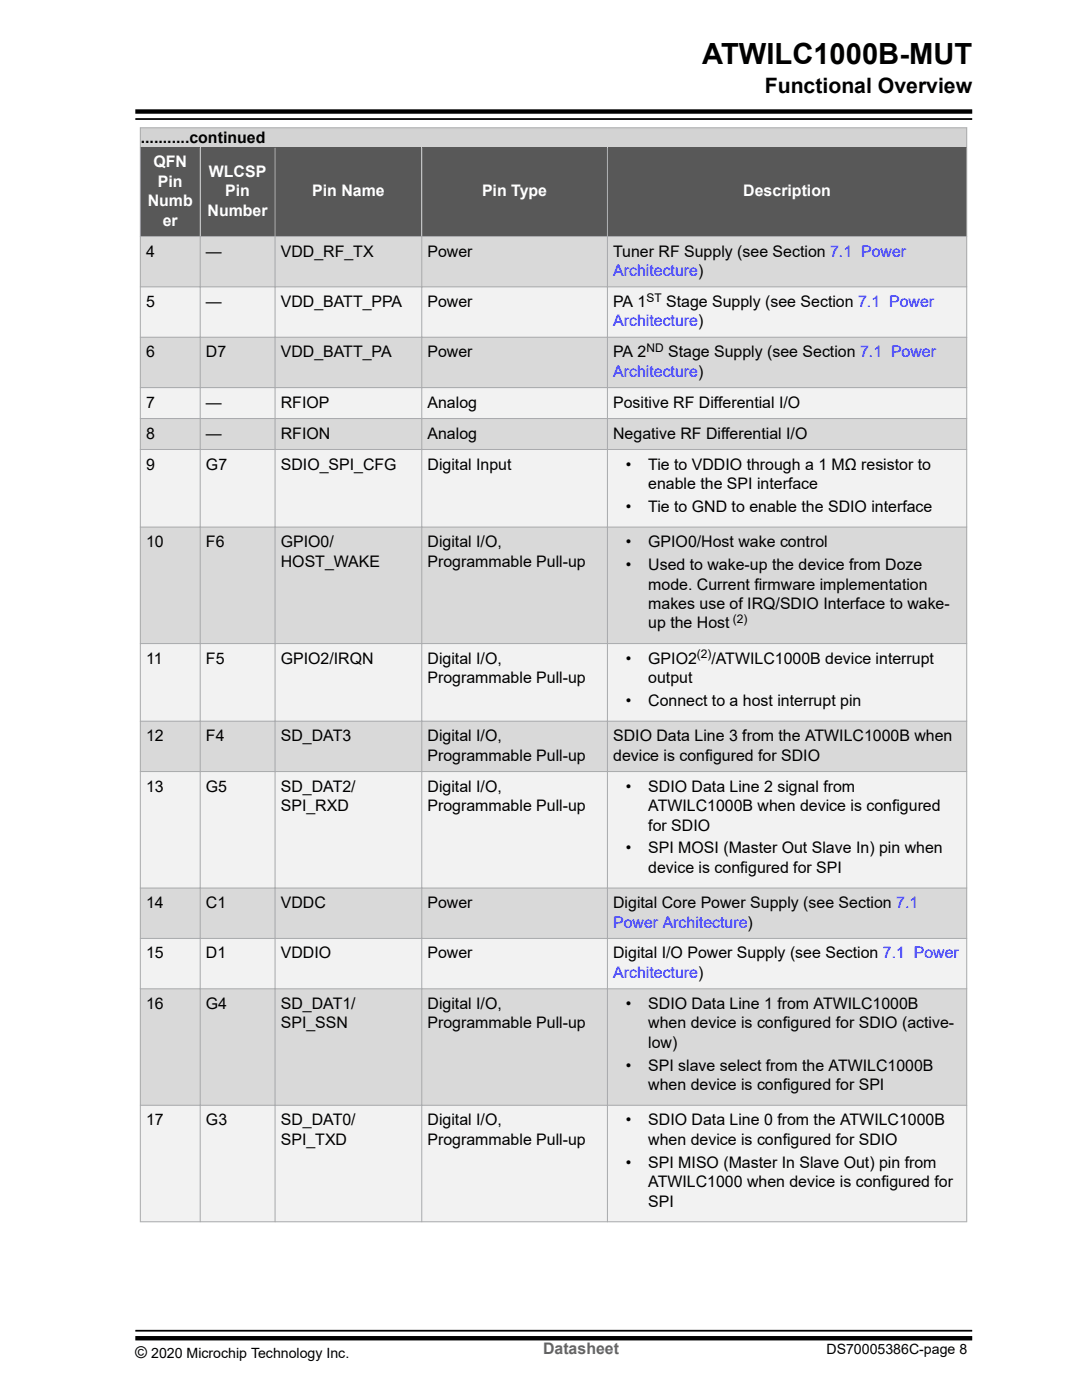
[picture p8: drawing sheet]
<svg xmlns="http://www.w3.org/2000/svg" width="216mm" height="279mm" viewBox="0 0 216 279" stroke-linecap="round" stroke-linejoin="round" font-family="sans-serif">
<defs><g id="words">
<text font-size="5.8" x="140.1" y="12.7">ATWILC1000B-MUT</text>
<text font-size="4.2" x="152.6" y="18.6">Functional Overview</text>
<g font-size="3.2">
<text x="28.1" y="28.4">...........continued</text>
<text x="29.1" y="51.2">4</text>
<text x="41.1" y="51.2">—</text>
<text x="56" y="51.2">VDD_RF_TX</text>
<text x="85.3" y="51.2">Power</text>
<text x="122.3" y="51.2">Tuner RF Supply (see Section 7.1 Power</text>
<text x="29.1" y="61.3">5</text>
<text x="41.1" y="61.3">—</text>
<text x="56" y="61.3">VDD_BATT_PPA</text>
<text x="85.3" y="61.3">Power</text>
<text x="122.3" y="61.3">PA 1</text>
<text x="132.9" y="61.3">Stage Supply (see Section 7.1 Power</text>
<text x="29.1" y="71.3">6</text>
<text x="41.1" y="71.3">D7</text>
<text x="56" y="71.3">VDD_BATT_PA</text>
<text x="85.3" y="71.3">Power</text>
<text x="122.4" y="71.3">PA 2</text>
<text x="133.3" y="71.3">Stage Supply (see Section 7.1 Power</text>
<text x="29.1" y="81.4">7</text>
<text x="41.1" y="81.4">—</text>
<text x="56" y="81.4">RFIOP</text>
<text x="85.3" y="81.4">Analog</text>
<text x="122.4" y="81.4">Positive RF Differential I/O</text>
<text x="29.1" y="87.5">8</text>
<text x="41.1" y="87.5">—</text>
<text x="56" y="87.5">RFION</text>
<text x="85.3" y="87.5">Analog</text>
<text x="122.4" y="87.5">Negative RF Differential I/O</text>
<text x="29.1" y="93.7">9</text>
<text x="41.1" y="93.7">G7</text>
<text x="56" y="93.7">SDIO_SPI_CFG</text>
<text x="85.3" y="93.7">Digital Input</text>
<text x="124.9" y="93.7">•</text>
<text x="129.3" y="93.7">Tie to VDDIO through a 1 MΩ resistor to</text>
<text x="129.3" y="97.6">enable the SPI interface</text>
<text x="124.9" y="102.2">•</text>
<text x="129.3" y="102.2">Tie to GND to enable the SDIO interface</text>
<text x="29.1" y="109.2">10</text>
<text x="41.1" y="109.2">F6</text>
<text x="56" y="109.2">GPIO0/</text>
<text x="56" y="113.1">HOST_WAKE</text>
<text x="85.3" y="109.2">Digital I/O,</text>
<text x="85.3" y="113.1">Programmable Pull-up</text>
<text x="124.9" y="109.2">•</text>
<text x="124.9" y="113.8">•</text>
<text x="129.3" y="109.2">GPIO0/Host wake control</text>
<text x="129.3" y="113.8">Used to wake-up the device from Doze</text>
<text x="129.3" y="117.7">mode. Current firmware implementation</text>
<text x="129.3" y="121.5">makes use of IRQ/SDIO Interface to wake-</text>
<text x="129.3" y="125.4">up the Host</text>
<text x="29.1" y="132.4">11</text>
<text x="41.1" y="132.4">F5</text>
<text x="56" y="132.4">GPIO2/IRQN</text>
<text x="85.3" y="132.4">Digital I/O,</text>
<text x="85.3" y="136.3">Programmable Pull-up</text>
<text x="124.9" y="132.4">•</text>
<text x="129.4" y="136.3">output</text>
<text x="129.4" y="132.4">GPIO2</text>
<text x="142" y="132.4">/ATWILC1000B device interrupt</text>
<text x="124.8" y="140.9">•</text>
<text x="129.4" y="140.9">Connect to a host interrupt pin</text>
<text x="29.1" y="147.9">12</text>
<text x="41.1" y="147.9">F4</text>
<text x="56" y="147.9">SD_DAT3</text>
<text x="85.3" y="147.9">Digital I/O,</text>
<text x="122.4" y="147.9">SDIO Data Line 3 from the ATWILC1000B when</text>
<text x="85.3" y="151.8">Programmable Pull-up</text>
<text x="122.4" y="151.8">device is configured for SDIO</text>
<text x="29.1" y="158">13</text>
<text x="41.1" y="158">G5</text>
<text x="56" y="158">SD_DAT2/</text>
<text x="56" y="161.9">SPI_RXD</text>
<text x="85.3" y="158">Digital I/O,</text>
<text x="85.3" y="161.9">Programmable Pull-up</text>
<text x="124.8" y="158">•</text>
<text x="129.4" y="158">SDIO Data Line 2 signal from</text>
<text x="129.4" y="161.9">ATWILC1000B when device is configured</text>
<text x="129.4" y="165.7">for SDIO</text>
<text x="124.8" y="170.3">•</text>
<text x="129.4" y="170.3">SPI MOSI (Master Out Slave In) pin when</text>
<text x="129.4" y="174.2">device is configured for SPI</text>
<text x="29.1" y="181.2">14</text>
<text x="41.1" y="181.2">C1</text>
<text x="56" y="181.2">VDDC</text>
<text x="85.3" y="181.2">Power</text>
<text x="122.4" y="181.2">Digital Core Power Supply (see Section 7.1</text>
<text x="29.1" y="191.3">15</text>
<text x="41.1" y="191.3">D1</text>
<text x="56" y="191.3">VDDIO</text>
<text x="85.3" y="191.3">Power</text>
<text x="122.4" y="191.3">Digital I/O Power Supply (see Section 7.1 Power</text>
<text x="29.1" y="201.3">16</text>
<text x="41.1" y="201.3">G4</text>
<text x="56" y="201.3">SD_DAT1/</text>
<text x="85.3" y="201.3">Digital I/O,</text>
<text x="124.8" y="201.3">•</text>
<text x="129.4" y="201.3">SDIO Data Line 1 from ATWILC1000B</text>
<text x="56" y="205.2">SPI_SSN</text>
<text x="85.3" y="205.2">Programmable Pull-up</text>
<text x="129.4" y="205.2">when device is configured for SDIO (active-</text>
<text x="129.4" y="209.1">low)</text>
<text x="124.8" y="213.7">•</text>
<text x="129.4" y="213.7">SPI slave select from the ATWILC1000B</text>
<text x="129.4" y="217.6">when device is configured for SPI</text>
<text x="29.1" y="224.6">17</text>
<text x="41.1" y="224.6">G3</text>
<text x="56" y="224.6">SD_DAT0/</text>
<text x="85.3" y="224.6">Digital I/O,</text>
<text x="124.8" y="224.6">•</text>
<text x="129.4" y="224.6">SDIO Data Line 0 from the ATWILC1000B</text>
<text x="56" y="228.5">SPI_TXD</text>
<text x="85.3" y="228.5">Programmable Pull-up</text>
<text x="124.8" y="233.1">•</text>
<text x="129.4" y="228.5">when device is configured for SDIO</text>
<text x="129.4" y="233.1">SPI MISO (Master In Slave Out) pin from</text>
<text x="129.4" y="236.9">ATWILC1000 when device is configured for</text>
<text x="129.4" y="240.8">SPI</text>
<text x="27" y="271">©</text>
</g>
<g font-size="3.2" fill="#fff">
<text x="30.6" y="33.4">QFN</text>
<text x="41.7" y="35.3">WLCSP</text>
<text x="29.5" y="41.1">Numb</text>
<text x="31.5" y="37.3">Pin</text>
<text x="44.9" y="39.2">Pin</text>
<text x="62.3" y="39.2">Pin Name</text>
<text x="96.2" y="39.2">Pin Type</text>
<text x="148.3" y="39.2">Description</text>
<text x="32.5" y="45">er</text>
<text x="41.4" y="43.1">Number</text>
</g>
<g font-size="3.2" fill="#00f">
<text x="122.3" y="55.1">Architecture)</text>
<text x="122.4" y="65.1">Architecture)</text>
<text x="122.4" y="75.2">Architecture)</text>
<text x="122.4" y="185.1">Power Architecture)</text>
<text x="122.4" y="195.2">Architecture)</text>
</g>
<text font-size="3.2" fill="#656565" x="108.4" y="270.3">Datasheet</text>
<g font-size="2.8">
<text x="30.2" y="271">2020 Microchip Technology Inc.</text>
<text x="164.9" y="270.2">DS70005386C-page 8</text>
</g>
<g font-size="2.4">
<text x="129" y="60.2">ST</text>
<text x="129" y="70.2">ND</text>
<text x="146.3" y="124.4">(2)</text>
<text x="139.1" y="131.4">(2)</text>
</g>
</g></defs>
<path d="M28 25.5h164.9v4h-164.9z" fill-rule="evenodd" fill="#d3d3d3"/>
<path d="M28 47.2h164.9v10h-164.9z" fill-rule="evenodd" fill="#d9d9d9"/>
<path d="M28 57.2h164.9v10.1h-164.9z" fill-rule="evenodd" fill="#f2f2f2"/>
<path d="M28 67.3h164.9v10.1h-164.9z" fill-rule="evenodd" fill="#d9d9d9"/>
<path d="M28 77.4h164.9v6.1h-164.9z" fill-rule="evenodd" fill="#f2f2f2"/>
<path d="M28 83.5h164.9v6.2h-164.9z" fill-rule="evenodd" fill="#d9d9d9"/>
<path d="M28 89.7h164.9v15.5h-164.9z" fill-rule="evenodd" fill="#f2f2f2"/>
<path d="M28 105.2h164.9v23.2h-164.9z" fill-rule="evenodd" fill="#d9d9d9"/>
<path d="M28 128.4h164.9v15.5h-164.9z" fill-rule="evenodd" fill="#f2f2f2"/>
<path d="M28 143.9h164.9v10.1h-164.9z" fill-rule="evenodd" fill="#d9d9d9"/>
<path d="M28 154h164.9v23.2h-164.9z" fill-rule="evenodd" fill="#f2f2f2"/>
<path d="M28 177.2h164.9v10.1h-164.9z" fill-rule="evenodd" fill="#d9d9d9"/>
<path d="M28 187.3h164.9v10h-164.9z" fill-rule="evenodd" fill="#f2f2f2"/>
<path d="M28 197.3h164.9v23.3h-164.9z" fill-rule="evenodd" fill="#d9d9d9"/>
<path d="M28 220.6h164.9v23.2h-164.9z" fill-rule="evenodd" fill="#f2f2f2"/>
<g fill="#585858">
<path d="M28.1 29.5h11.8v17.6h-11.8z" fill-rule="evenodd"/>
<path d="M40 29.5h14.8v17.6h-14.8z" fill-rule="evenodd"/>
<path d="M55 29.5h29.1v17.6h-29.1z" fill-rule="evenodd"/>
<path d="M84.2 29.5h36.9v17.6h-36.9z" fill-rule="evenodd"/>
<path d="M121.3 29.5h71.5v17.6h-71.5z" fill-rule="evenodd"/>
</g>
<g fill="none" stroke="#a7a9ab" stroke-width=".2">
<path d="M27.9 25.5h165.1M28 25.4v218.5M39.9 29.5v214.4M54.9 29.5v214.4M84.2 29.5v214.4M121.2 29.5v214.4M192.9 25.4v218.5M27.9 47.2h165.1M27.9 57.2h165.1M27.9 67.3h165.1M27.9 77.4h165.1M27.9 83.5h165.1"/>
<path d="M27.9 89.7h165.1M27.9 105.2h165.1M27.9 128.4h165.1M27.9 143.9h165.1M27.9 154h165.1M27.9 177.2h165.1M27.9 187.3h165.1M27.9 197.3h165.1M27.9 220.6h165.1M27.9 243.8h165.1"/>
</g>
<path d="M27 22.3h167M27 267.1h167" fill="none" stroke="#000" stroke-width=".88"/>
<path d="M27 23.8h167M27 265.6h167" fill="none" stroke="#000" stroke-width=".35"/>
<use href="#words"/>
</svg>
